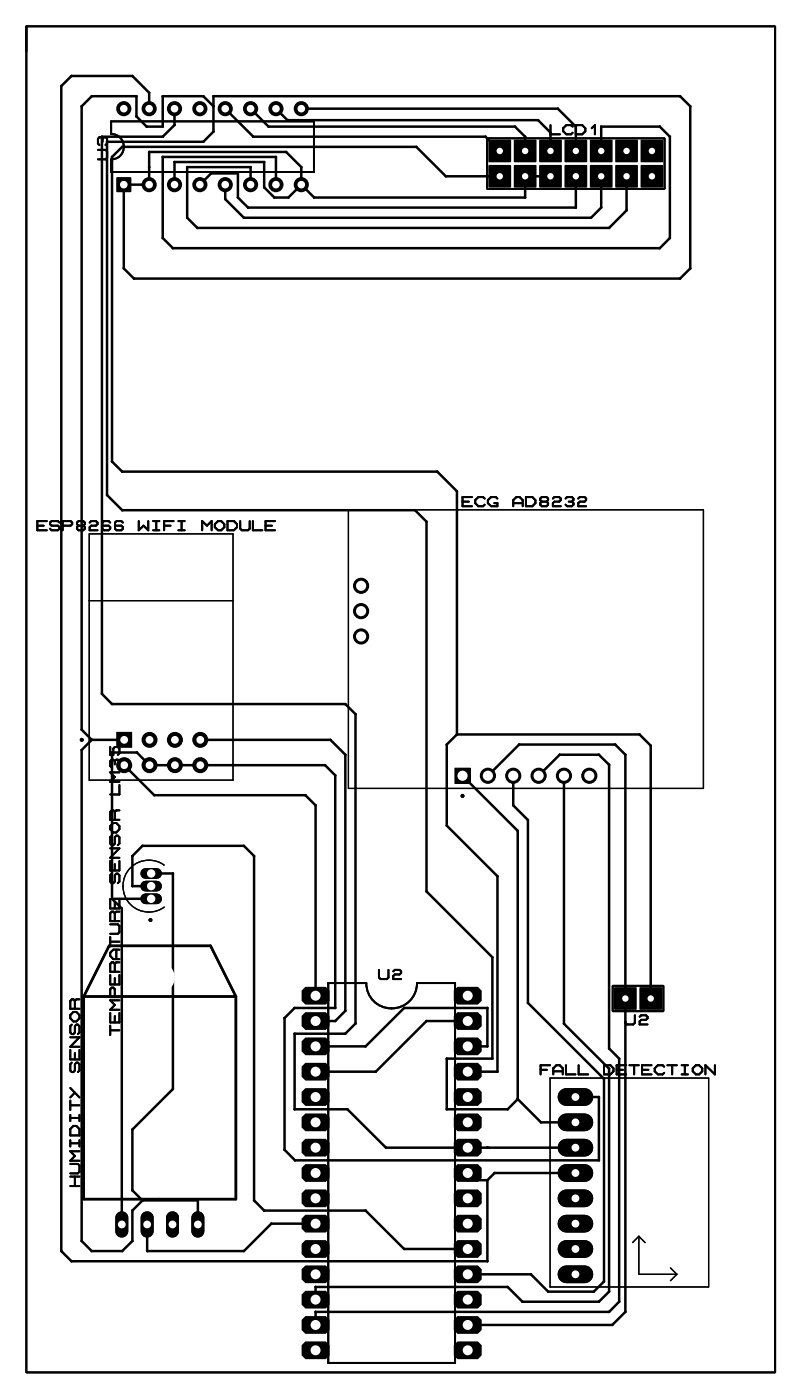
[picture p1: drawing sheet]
<svg xmlns="http://www.w3.org/2000/svg" width="80mm" height="140mm" viewBox="0 0 80 140" stroke-linecap="round" stroke-linejoin="round" font-family="sans-serif">
<g fill="#000">
<path d="M11.7 17.8h1.4v1.4h-1.4z" fill-rule="evenodd"/>
<path d="M48.9 16.6h2.3v2.2h-2.3z" fill-rule="evenodd"/>
<path d="M48.9 14h2.3v2.2h-2.3z" fill-rule="evenodd"/>
<path d="M51.5 16.6h2.2v2.2h-2.2z" fill-rule="evenodd"/>
<path d="M51.5 14h2.2v2.2h-2.2z" fill-rule="evenodd"/>
<path d="M54 16.6h2.2v2.2h-2.2z" fill-rule="evenodd"/>
<path d="M54 14h2.2v2.2h-2.2z" fill-rule="evenodd"/>
<path d="M56.6 16.6h2.2v2.2h-2.2z" fill-rule="evenodd"/>
<path d="M56.6 14h2.2v2.2h-2.2z" fill-rule="evenodd"/>
<path d="M59.1 16.6h2.2v2.2h-2.2z" fill-rule="evenodd"/>
<path d="M59.1 14h2.2v2.2h-2.2z" fill-rule="evenodd"/>
<path d="M61.6 16.6h2.3v2.2h-2.3z" fill-rule="evenodd"/>
<path d="M61.6 14h2.3v2.2h-2.3z" fill-rule="evenodd"/>
<path d="M64.2 16.6h2.2v2.2h-2.2z" fill-rule="evenodd"/>
<path d="M64.2 14h2.2v2.2h-2.2z" fill-rule="evenodd"/>
<path d="M11.6 73.4h1.6v1.6h-1.6z" fill-rule="evenodd"/>
<path d="M45.5 77h1.6v1.6h-1.6z" fill-rule="evenodd"/>
<path d="M14.2 89.8l.4-.2h1.1a.54 .54 0 0 1 .5 .5 .54 .54 0 0 1-.5 .6h-1.1a.54 .54 0 0 1-.5-.4 .54 .54 0 0 1 .1-.5z" fill-rule="evenodd"/>
<path d="M14.2 88.5l.4-.2h1.1a.54 .54 0 0 1 .5 .6 .54 .54 0 0 1-.5 .5h-1.1a.54 .54 0 0 1-.5-.3 .54 .54 0 0 1 .1-.6z" fill-rule="evenodd"/>
<path d="M14.2 87.2l.4-.1h1.1a.54 .54 0 0 1 .5 .5 .54 .54 0 0 1-.5 .5h-1.1a.54 .54 0 0 1-.5-.3 .54 .54 0 0 1 .1-.6z" fill-rule="evenodd"/>
<path d="M30.6 99h2l.4 .3v1.1l-.4 .3h-2l-.4-.3v-1.1z" fill-rule="evenodd"/>
<path d="M45.4 99.3l.4-.3h2.1l.3 .3v1.1l-.3 .3h-2.1l-.4-.3z" fill-rule="evenodd"/>
<path d="M30.2 101.9l.4-.4h2l.4 .4v1l-.4 .4h-2l-.4-.4z" fill-rule="evenodd"/>
<path d="M30.2 104.4l.4-.4h2l.4 .4v1l-.4 .4h-2l-.4-.4z" fill-rule="evenodd"/>
<path d="M30.2 107l.4-.4h2l.4 .4v1l-.4 .4h-2l-.4-.4z" fill-rule="evenodd"/>
<path d="M30.2 109.5l.4-.4h2l.4 .4v1l-.4 .4h-2l-.4-.4z" fill-rule="evenodd"/>
<path d="M30.2 112l.4-.3h2l.4 .3v1.1l-.4 .3h-2l-.4-.3z" fill-rule="evenodd"/>
<path d="M30.2 114.6l.4-.4h2l.4 .4v1l-.4 .4h-2l-.4-.4z" fill-rule="evenodd"/>
<path d="M30.2 117.1l.4-.4h2l.4 .4v1l-.4 .4h-2l-.4-.4z" fill-rule="evenodd"/>
<path d="M30.2 119.7l.4-.4h2l.4 .4v1l-.4 .4h-2l-.4-.4z" fill-rule="evenodd"/>
<path d="M45.4 119.7l.4-.4h2.1l.3 .4v1l-.3 .4h-2.1l-.4-.4z" fill-rule="evenodd"/>
<path d="M45.4 117.1l.4-.4h2.1l.3 .4v1l-.3 .4h-2.1l-.4-.4z" fill-rule="evenodd"/>
<path d="M45.4 114.6l.4-.4h2.1l.3 .4v1l-.3 .4h-2.1l-.4-.4z" fill-rule="evenodd"/>
<path d="M45.4 112l.4-.3h2.1l.3 .3v1.1l-.3 .3h-2.1l-.4-.3z" fill-rule="evenodd"/>
<path d="M45.8 109.1h2.1l.3 .4v1l-.3 .4h-2.1l-.4-.4v-1z" fill-rule="evenodd"/>
<path d="M45.4 107l.4-.4h2.1l.3 .4v1l-.3 .4h-2.1l-.4-.4z" fill-rule="evenodd"/>
<path d="M45.4 104.4l.4-.4h2.1l.3 .4v1l-.3 .4h-2.1l-.4-.4z" fill-rule="evenodd"/>
<path d="M45.4 101.9l.4-.4h2.1l.3 .4v1l-.3 .4h-2.1l-.4-.4z" fill-rule="evenodd"/>
<path d="M56.1 111.9l.3-.2h.3h1.8a.89 .89 0 0 1 .9 .9 .89 .89 0 0 1-.9 .8h-1.8a.89 .89 0 0 1-.8-.5 .89 .89 0 0 1 .2-1z" fill-rule="evenodd"/>
<path d="M56.1 114.5l.3-.2 .3-.1h1.8a.89 .89 0 0 1 .9 .9 .89 .89 0 0 1-.9 .9h-1.8a.89 .89 0 0 1-.8-.6 .89 .89 0 0 1 .2-.9z" fill-rule="evenodd"/>
<path d="M56.1 117l.3-.2 .3-.1h1.8a.89 .89 0 0 1 .9 .9 .89 .89 0 0 1-.9 .9h-1.8a.89 .89 0 0 1-.8-.5 .89 .89 0 0 1 .2-1z" fill-rule="evenodd"/>
<path d="M56.1 109.4l.3-.2 .3-.1h1.8a.89 .89 0 0 1 .9 .9 .89 .89 0 0 1-.9 .9h-1.8a.89 .89 0 0 1-.8-.5 .89 .89 0 0 1 .2-1z" fill-rule="evenodd"/>
<path d="M56.1 119.5l.3-.1 .3-.1h1.8a.89 .89 0 0 1 .9 .9 .89 .89 0 0 1-.9 .9h-1.8a.89 .89 0 0 1-.8-.6 .89 .89 0 0 1 .2-1z" fill-rule="evenodd"/>
<path d="M61.5 99h2.2v2.2h-2.2z" fill-rule="evenodd"/>
<path d="M64.1 99h2.2v2.2h-2.2z" fill-rule="evenodd"/>
<path d="M11.7 121.7a.65 .65 0 0 1 .8-.2 .65 .65 0 0 1 .3 .6v1.4a.65 .65 0 0 1-.6 .6 .65 .65 0 0 1-.7-.6l.1-1.5z" fill-rule="evenodd"/>
<path d="M14.3 121.7a.65 .65 0 0 1 .7-.2 .65 .65 0 0 1 .4 .6v1.4a.65 .65 0 0 1-.7 .6 .65 .65 0 0 1-.6-.6v-1.5z" fill-rule="evenodd"/>
<path d="M16.8 121.7a.65 .65 0 0 1 .7-.2 .65 .65 0 0 1 .4 .6v1.4a.65 .65 0 0 1-.6 .6 .65 .65 0 0 1-.7-.6v-1.5z" fill-rule="evenodd"/>
<path d="M19.4 121.7a.65 .65 0 0 1 .7-.2 .65 .65 0 0 1 .4 .6v1.4a.65 .65 0 0 1-.7 .6 .65 .65 0 0 1-.6-.6v-1.5z" fill-rule="evenodd"/>
<path d="M30.2 122.2l.4-.4h2l.4 .4v1l-.4 .4h-2l-.4-.4z" fill-rule="evenodd"/>
<path d="M30.2 124.7l.4-.3h2l.4 .3v1.1l-.4 .3h-2l-.4-.3z" fill-rule="evenodd"/>
<path d="M30.2 127.3l.4-.4h2l.4 .4v1l-.4 .4h-2l-.4-.4z" fill-rule="evenodd"/>
<path d="M30.2 129.8l.4-.4h2l.4 .4v1l-.4 .4h-2l-.4-.4z" fill-rule="evenodd"/>
<path d="M30.2 132.4l.4-.4h2l.4 .4v1l-.4 .4h-2l-.4-.4z" fill-rule="evenodd"/>
<path d="M30.2 134.9l.4-.4h2l.4 .4v1l-.4 .4h-2l-.4-.4z" fill-rule="evenodd"/>
<path d="M45.4 134.9l.4-.4h2.1l.3 .4v1l-.3 .4h-2.1l-.4-.4z" fill-rule="evenodd"/>
<path d="M45.4 132.4l.4-.4h2.1l.3 .4v1l-.3 .4h-2.1l-.4-.4z" fill-rule="evenodd"/>
<path d="M45.4 129.8l.4-.4h2.1l.3 .4v1l-.3 .4h-2.1l-.4-.4z" fill-rule="evenodd"/>
<path d="M45.4 127.3l.4-.4h2.1l.3 .4v1l-.3 .4h-2.1l-.4-.4z" fill-rule="evenodd"/>
<path d="M45.4 124.7l.4-.3h2.1l.3 .3v1.1l-.3 .3h-2.1l-.4-.3z" fill-rule="evenodd"/>
<path d="M45.8 121.8h2.1l.3 .4v1l-.3 .4h-2.1l-.4-.4v-1z" fill-rule="evenodd"/>
<path d="M56.1 124.6l.3-.2h.3h1.8a.89 .89 0 0 1 .9 .9 .89 .89 0 0 1-.9 .8h-1.8a.89 .89 0 0 1-.8-.5 .89 .89 0 0 1 .2-1z" fill-rule="evenodd"/>
<path d="M56.1 127.2l.3-.2 .3-.1h1.8a.89 .89 0 0 1 .9 .9 .89 .89 0 0 1-.9 .9h-1.8a.89 .89 0 0 1-.8-.6 .89 .89 0 0 1 .2-.9z" fill-rule="evenodd"/>
<path d="M56.1 122.1l.3-.2 .3-.1h1.8a.89 .89 0 0 1 .9 .9 .89 .89 0 0 1-.9 .9h-1.8a.89 .89 0 0 1-.8-.5 .89 .89 0 0 1 .2-1z" fill-rule="evenodd"/>
<circle cx="6.1" cy="8.6" r=".12"/>
<circle cx="7.2" cy="7.6" r=".12"/>
<circle cx="8.2" cy="10.7" r=".12"/>
<circle cx="9.2" cy="9.6" r=".12"/>
<circle cx="10.2" cy="13.7" r=".12"/>
<circle cx="10.7" cy="14.2" r=".12"/>
<circle cx="11.2" cy="15.7" r=".12"/>
<circle cx="12.2" cy="14.7" r=".12"/>
<circle cx="12.4" cy="10.9" r=".76"/>
<circle cx="13.3" cy="7.6" r=".12"/>
<circle cx="13.7" cy="9.6" r=".12"/>
<circle cx="13.7" cy="11.7" r=".12"/>
<circle cx="14.7" cy="12.7" r=".12"/>
<circle cx="14.9" cy="10.9" r=".76"/>
<circle cx="14.9" cy="18.5" r=".76"/>
<circle cx="14.9" cy="9.3" r=".12"/>
<circle cx="14.9" cy="16.8" r=".12"/>
<circle cx="14.9" cy="15.2" r=".12"/>
<circle cx="16.3" cy="13.7" r=".12"/>
<circle cx="16.3" cy="12.7" r=".12"/>
<circle cx="16.3" cy="15.7" r=".12"/>
<circle cx="16.3" cy="9.6" r=".12"/>
<circle cx="17.5" cy="10.9" r=".76"/>
<circle cx="17.5" cy="18.5" r=".76"/>
<circle cx="17.5" cy="12.5" r=".12"/>
<circle cx="17.5" cy="16.2" r=".12"/>
<circle cx="18.7" cy="16.8" r=".12"/>
<circle cx="20" cy="18.5" r=".76"/>
<circle cx="20" cy="10.9" r=".76"/>
<circle cx="20.4" cy="14.2" r=".12"/>
<circle cx="20.4" cy="9.6" r=".12"/>
<circle cx="21.1" cy="17.4" r=".12"/>
<circle cx="21.4" cy="10.7" r=".12"/>
<circle cx="21.4" cy="9.6" r=".12"/>
<circle cx="21.4" cy="13.2" r=".12"/>
<circle cx="22.6" cy="10.9" r=".76"/>
<circle cx="22.6" cy="18.5" r=".76"/>
<circle cx="22.6" cy="20" r=".12"/>
<circle cx="23.8" cy="19.8" r=".12"/>
<circle cx="23.8" cy="17.4" r=".12"/>
<circle cx="25.1" cy="18.5" r=".76"/>
<circle cx="25.1" cy="10.9" r=".76"/>
<circle cx="25.1" cy="16.8" r=".12"/>
<circle cx="25.4" cy="13.7" r=".12"/>
<circle cx="26.5" cy="16.2" r=".12"/>
<circle cx="26.5" cy="18.8" r=".12"/>
<circle cx="26.9" cy="12.7" r=".12"/>
<circle cx="27.5" cy="19.8" r=".12"/>
<circle cx="27.6" cy="18.5" r=".76"/>
<circle cx="27.6" cy="10.9" r=".76"/>
<circle cx="27.6" cy="15.7" r=".12"/>
<circle cx="28.7" cy="15.2" r=".12"/>
<circle cx="28.8" cy="12" r=".12"/>
<circle cx="28.9" cy="19.8" r=".12"/>
<circle cx="30.2" cy="10.9" r=".76"/>
<circle cx="30.2" cy="18.5" r=".76"/>
<circle cx="30.2" cy="16.8" r=".12"/>
<circle cx="31.5" cy="19.8" r=".12"/>
<circle cx="41.7" cy="14.7" r=".12"/>
<circle cx="44.7" cy="17.7" r=".12"/>
<circle cx="48.6" cy="13.7" r=".12"/>
<circle cx="51.6" cy="12.7" r=".12"/>
<circle cx="52.6" cy="17.7" r=".12"/>
<circle cx="52.6" cy="19.8" r=".12"/>
<circle cx="52.6" cy="13.7" r=".12"/>
<circle cx="53.9" cy="12" r=".12"/>
<circle cx="55.1" cy="17.7" r=".12"/>
<circle cx="55.1" cy="13.3" r=".12"/>
<circle cx="55.9" cy="10.9" r=".12"/>
<circle cx="57.7" cy="12.7" r=".12"/>
<circle cx="60.2" cy="12.7" r=".12"/>
<circle cx="66.1" cy="12.7" r=".12"/>
<circle cx="67.1" cy="13.7" r=".12"/>
<circle cx="68.1" cy="9.6" r=".12"/>
<circle cx="69.1" cy="10.7" r=".12"/>
<circle cx="12.4" cy="26.9" r=".12"/>
<circle cx="13.4" cy="27.9" r=".12"/>
<circle cx="16.3" cy="23.9" r=".12"/>
<circle cx="17.3" cy="24.9" r=".12"/>
<circle cx="18.7" cy="21.8" r=".12"/>
<circle cx="19.8" cy="22.9" r=".12"/>
<circle cx="24.4" cy="21.8" r=".12"/>
<circle cx="24.8" cy="20.8" r=".12"/>
<circle cx="57.7" cy="20.8" r=".12"/>
<circle cx="59.2" cy="21.8" r=".12"/>
<circle cx="60.2" cy="20.8" r=".12"/>
<circle cx="61" cy="22.9" r=".12"/>
<circle cx="62.8" cy="21.1" r=".12"/>
<circle cx="66.1" cy="24.9" r=".12"/>
<circle cx="67.1" cy="23.9" r=".12"/>
<circle cx="68.1" cy="27.9" r=".12"/>
<circle cx="69.1" cy="26.9" r=".12"/>
<circle cx="10.7" cy="49.6" r=".12"/>
<circle cx="11.2" cy="46.3" r=".12"/>
<circle cx="12.2" cy="47.3" r=".12"/>
<circle cx="12.2" cy="51.2" r=".12"/>
<circle cx="36.2" cy="58.8" r=".81"/>
<circle cx="37.4" cy="53.7" r=".76"/>
<circle cx="41.6" cy="51.2" r=".12"/>
<circle cx="42.7" cy="52.3" r=".12"/>
<circle cx="43.8" cy="47.3" r=".12"/>
<circle cx="45.8" cy="49.3" r=".12"/>
<circle cx="67.9" cy="53.7" r=".76"/>
<circle cx="8.2" cy="75.2" r=".12"/>
<circle cx="8.2" cy="73.2" r=".12"/>
<circle cx="9.2" cy="74.2" r=".12"/>
<circle cx="10.2" cy="69.6" r=".12"/>
<circle cx="11.2" cy="70.6" r=".12"/>
<circle cx="11.2" cy="75.5" r=".12"/>
<circle cx="12.4" cy="76.7" r=".8"/>
<circle cx="13.7" cy="75.5" r=".12"/>
<circle cx="15" cy="76.7" r=".8"/>
<circle cx="15" cy="74.2" r=".8"/>
<circle cx="15.4" cy="79.7" r=".12"/>
<circle cx="17.5" cy="74.2" r=".8"/>
<circle cx="17.5" cy="76.7" r=".8"/>
<circle cx="20.1" cy="74.2" r=".8"/>
<circle cx="20.1" cy="76.7" r=".8"/>
<circle cx="30.6" cy="79.7" r=".12"/>
<circle cx="32.6" cy="76.7" r=".12"/>
<circle cx="33.1" cy="74.2" r=".12"/>
<circle cx="33.6" cy="77.8" r=".12"/>
<circle cx="34.6" cy="70.6" r=".12"/>
<circle cx="34.6" cy="75.7" r=".12"/>
<circle cx="35.6" cy="71.6" r=".12"/>
<circle cx="36.2" cy="63.8" r=".81"/>
<circle cx="36.2" cy="61.3" r=".81"/>
<circle cx="37.4" cy="76.5" r=".76"/>
<circle cx="44.7" cy="74.7" r=".12"/>
<circle cx="45.8" cy="73.7" r=".12"/>
<circle cx="48.9" cy="77.8" r=".81"/>
<circle cx="51.4" cy="77.8" r=".81"/>
<circle cx="52" cy="74.7" r=".12"/>
<circle cx="53.9" cy="77.8" r=".81"/>
<circle cx="56.1" cy="75.7" r=".12"/>
<circle cx="56.5" cy="77.8" r=".81"/>
<circle cx="59" cy="77.8" r=".81"/>
<circle cx="60" cy="75.7" r=".12"/>
<circle cx="61" cy="76.7" r=".12"/>
<circle cx="61.6" cy="74.7" r=".12"/>
<circle cx="62.6" cy="75.7" r=".12"/>
<circle cx="64.1" cy="73.7" r=".12"/>
<circle cx="65.2" cy="74.8" r=".12"/>
<circle cx="67.9" cy="76.5" r=".76"/>
<circle cx="11.2" cy="90.1" r=".12"/>
<circle cx="12.2" cy="91.1" r=".12"/>
<circle cx="13.3" cy="88.9" r=".12"/>
<circle cx="13.3" cy="85.9" r=".12"/>
<circle cx="14.3" cy="84.8" r=".12"/>
<circle cx="16" cy="98" r=".76"/>
<circle cx="17.3" cy="87.6" r=".12"/>
<circle cx="24.4" cy="84.8" r=".12"/>
<circle cx="25.5" cy="85.9" r=".12"/>
<circle cx="31.6" cy="80.8" r=".12"/>
<circle cx="42.7" cy="89.4" r=".12"/>
<circle cx="44.8" cy="82.8" r=".12"/>
<circle cx="49.3" cy="96" r=".12"/>
<circle cx="49.8" cy="87.9" r=".12"/>
<circle cx="51.4" cy="80.8" r=".12"/>
<circle cx="51.9" cy="83.3" r=".12"/>
<circle cx="52.9" cy="82.2" r=".12"/>
<circle cx="13.3" cy="119.4" r=".12"/>
<circle cx="13.3" cy="113.3" r=".12"/>
<circle cx="17.3" cy="109.2" r=".12"/>
<circle cx="28.5" cy="115.3" r=".12"/>
<circle cx="28.5" cy="102.1" r=".12"/>
<circle cx="29.5" cy="111.2" r=".12"/>
<circle cx="29.5" cy="101.1" r=".12"/>
<circle cx="29.5" cy="103.7" r=".12"/>
<circle cx="29.5" cy="116.4" r=".12"/>
<circle cx="33.6" cy="102.4" r=".12"/>
<circle cx="33.6" cy="101.1" r=".12"/>
<circle cx="34.6" cy="101.4" r=".12"/>
<circle cx="34.6" cy="103.7" r=".12"/>
<circle cx="34.8" cy="111.2" r=".12"/>
<circle cx="35.6" cy="102.6" r=".12"/>
<circle cx="36.6" cy="104.9" r=".12"/>
<circle cx="37.6" cy="107.5" r=".12"/>
<circle cx="38.7" cy="115.1" r=".12"/>
<circle cx="40.5" cy="101.1" r=".12"/>
<circle cx="42.7" cy="102.4" r=".12"/>
<circle cx="44.7" cy="106.2" r=".12"/>
<circle cx="44.7" cy="111.2" r=".12"/>
<circle cx="46.8" cy="118.4" r=".12"/>
<circle cx="46.8" cy="115.1" r=".12"/>
<circle cx="47.8" cy="118.4" r=".12"/>
<circle cx="48.8" cy="115.1" r=".12"/>
<circle cx="48.8" cy="118.4" r=".12"/>
<circle cx="48.8" cy="104.9" r=".12"/>
<circle cx="48.8" cy="101.1" r=".12"/>
<circle cx="49.3" cy="106.2" r=".12"/>
<circle cx="49.5" cy="117.6" r=".12"/>
<circle cx="49.8" cy="107.5" r=".12"/>
<circle cx="50.8" cy="111.2" r=".12"/>
<circle cx="51.9" cy="110.2" r=".12"/>
<circle cx="52.9" cy="100.6" r=".12"/>
<circle cx="54.2" cy="112.6" r=".12"/>
<circle cx="56.5" cy="102.7" r=".12"/>
<circle cx="60" cy="110" r=".12"/>
<circle cx="60" cy="116.4" r=".12"/>
<circle cx="60.5" cy="108.2" r=".12"/>
<circle cx="61" cy="107.2" r=".12"/>
<circle cx="61" cy="105.1" r=".12"/>
<circle cx="62" cy="106.2" r=".12"/>
<circle cx="6.1" cy="125.5" r=".12"/>
<circle cx="7.2" cy="126.5" r=".12"/>
<circle cx="8.2" cy="124.5" r=".12"/>
<circle cx="9.2" cy="125.5" r=".12"/>
<circle cx="12.2" cy="125.5" r=".12"/>
<circle cx="13.3" cy="121.4" r=".12"/>
<circle cx="13.3" cy="124.5" r=".12"/>
<circle cx="14.3" cy="120.4" r=".12"/>
<circle cx="14.7" cy="125.5" r=".12"/>
<circle cx="19.8" cy="120.4" r=".12"/>
<circle cx="24.4" cy="125.5" r=".12"/>
<circle cx="25.4" cy="120.4" r=".12"/>
<circle cx="26.5" cy="121.4" r=".12"/>
<circle cx="27.2" cy="122.7" r=".12"/>
<circle cx="31.6" cy="129.1" r=".12"/>
<circle cx="31.6" cy="131.6" r=".12"/>
<circle cx="36.6" cy="121.4" r=".12"/>
<circle cx="40.5" cy="125.3" r=".12"/>
<circle cx="48.8" cy="126.5" r=".12"/>
<circle cx="50.8" cy="129.1" r=".12"/>
<circle cx="52.3" cy="130.5" r=".12"/>
<circle cx="53.2" cy="127.8" r=".12"/>
<circle cx="54.9" cy="129.5" r=".12"/>
<circle cx="59.5" cy="129.5" r=".12"/>
<circle cx="60" cy="130.5" r=".12"/>
<circle cx="60.5" cy="128.5" r=".12"/>
<circle cx="61" cy="129.5" r=".12"/>
<circle cx="61" cy="131.6" r=".12"/>
<circle cx="61.3" cy="132.9" r=".12"/>
<circle cx="62" cy="130.5" r=".12"/>
<circle cx="62.6" cy="131.6" r=".12"/>
</g>
<g fill="none" stroke="#000" stroke-width=".2">
<path d="M2.6 2.6h75v135h-75zM2.6 2.6v2.5M9.8 15h.8l.1 .2v.6l-.1 .2h-.8M10.3 13.9v.3M10.3 13.9l.1-.1h.2l.1 .1v.5l-.1 .1M10.3 13.9l-.2-.1h-.1l-.2 .1v.5l.2 .1M11.1 12.2h20.3v5h-20.3v-1.2a1.27 1.27 0 0 0 1.3-1.3 1.27 1.27 0 0 0-1.3-1.3zM48.8 13.9h17.8v5h-17.8zM55.1 12.5v1h1M57.4 12.7l-.2-.2h-.5l-.3 .4v.3l.3 .3h.5l.2-.2M57.7 12.5h.6l.3 .4v.3l-.3 .3h-.6zM59.3 12.9l.3-.4v1"/>
<path d="M3.7 52.7h.7M4.7 52.3h-1v.9h1M6 52.4l-.2-.1h-.6l-.2 .1v.2l.2 .1h.6l.2 .2v.1l-.2 .2h-.6l-.2-.2M6.3 52.7h.8l.1-.1v-.2l-.1-.1h-.8v.9M7.9 52.7l-.2 .2v.1l.2 .2h.4l.2-.2v-.1l-.2-.2M7.9 52.7l-.2-.1v-.2l.2-.1h.4l.2 .1v.2l-.2 .1M7.9 52.7h.4M9 52.4l.1-.1h.5l.2 .1v.2l-.2 .1h-.5l-.1 .2v.3h.8M11 52.4l-.1-.1h-.5l-.2 .1v.6l.2 .2h.5l.1-.2v-.1l-.1-.2h-.7M12.3 52.4l-.2-.1h-.4l-.2 .1v.6l.2 .2h.4l.2-.2v-.1l-.2-.2h-.6M13.9 52.3v.9l.5-.5 .4 .5v-.9M15.3 53.2h.7"/>
<path d="M15.3 52.3h.7M15.6 52.3v.9M16.4 52.7h.7M17.4 52.3h-1v.9M17.9 53.2h.6M17.9 52.3h.6M18.2 52.3v.9M20.2 53.2v-.9l.5 .4 .5-.4v.9M21.5 52.6l.3-.3h.4l.3 .3v.3l-.3 .3h-.4l-.3-.3zM22.8 52.3h.6l.3 .3v.3l-.3 .3h-.6zM24.1 52.3v.7l.1 .2h.6l.2-.2v-.7M25.3 52.3v.9h1"/>
<path d="M26.6 52.7h.6M27.5 52.3h-.9v.9h.9M46.3 50.3h.7M47.3 49.8h-1v1h1M48.5 50l-.1-.2h-.5l-.3 .4v.3l.3 .3h.5l.1-.2M49.8 50l-.1-.2h-.5l-.3 .4v.3l.3 .3h.6v-.3h-.3M51.4 50.8v-.6l.3-.4h.3l.4 .4v.6M51.4 50.5h1M52.7 49.8h.6l.3 .4v.3l-.3 .3h-.6zM54.3 50.3l-.2 .2v.1l.2 .2h.4l.2-.2v-.1l-.2-.2M54.3 50.3l-.2-.1v-.2l.2-.2h.4l.2 .2v.2l-.2 .1M54.3 50.3h.4"/>
<path d="M55.4 50l.1-.2h.5l.2 .2v.2l-.2 .1h-.5l-.1 .2v.3h.8M56.6 50l.2-.2h.5l.1 .2v.2l-.1 .1M57 50.3h.3M57.3 50.3l.1 .2v.1l-.1 .2h-.5l-.2-.2M57.9 50l.2-.2h.4l.2 .2v.2l-.2 .1h-.4l-.2 .2v.3h.8M11 74.9v.8h.3v-.6l.2-.2h.3l.2 .2v.4l-.2 .2M11.5 76.3l-.2-.1h-.1l-.2 .1v.5l.2 .2M11.5 76.3l.1-.1h.2l.2 .1v.5l-.2 .2M11.5 76.3v.4M12 78.7v1h-1M12 77.5h-1l.5 .4-.5 .5h1M11 86.3v1h1v-1"/>
<path d="M11 90.2v.9h1v-.9M11 94v.9M11 97.8v.9h1v-.9M11 92.7h.8l.2 .2v.6l-.2 .1h-.8M11 94.4h1M11 85.1h1l-1 .9h1M11.2 83.8l-.2 .2v.6l.2 .2h.1l.2-.2v-.6l.1-.2h.2l.2 .2v.6l-.2 .2M11.2 87.6l-.2 .2v.6l.2 .2h.1l.2-.2v-.6l.1-.2h.2l.2 .2v.6l-.2 .2M11.3 82.5h.3l.4 .3v.4l-.4 .3h-.3l-.3-.3v-.4zM11.5 81.4l-.2-.1h-.1l-.2 .1v.8h1M11.5 91.6l-.2-.2h-.1l-.2 .2v.8h1M11.5 96.7l-.2-.2h-.1l-.2 .2v.8h1"/>
<path d="M11.5 100v-.8l-.2-.2h-.1l-.2 .2v.8h1M11.5 81.4v.8M11.5 86.7v.6M11.5 90.5v.6M11.5 91.6v.8M11.5 96.7v.8M11.5 98.1v.6M11.6 95.2v1M12 95.2h-.7l-.3 .3v.4l.3 .3h.7M12 96.5h-.4l-.1 .2M12 91.4h-.4l-.1 .2M12 81.3h-.4l-.1 .1"/>
<path d="M32.9 98.6h3.8a2.54 2.54 0 0 0 2.5 2.5 2.54 2.54 0 0 0 2.6-2.5h3.8v38.1h-12.7zM38 97.3v.7l.1 .2h.6l.2-.2v-.7M39.4 97.4l.1-.1h.5l.2 .1v.2l-.2 .1h-.5l-.1 .2v.3h.8M61.4 98.9h5v2.5h-5zM7 118.9h1M7 118h1M7 116.7h.8l.2 .2v.6l-.2 .2h-.8M7 105.3v.9h1v-.9M7 113.2l.3-.3h.3l.4 .3v.7h-1zM7 110.4v.9M7 111.8v.6M7 114.3v.7"/>
<path d="M7 114.7h1M7 112.1h1M7 110.8h1M7 109.1l1 1M7 104h1l-1 1h1M7.2 102.8l-.2 .1v.6l.2 .2h.1l.2-.2v-.6l.1-.1h.2l.2 .1v.6l-.2 .2M7.2 106.6l-.2 .1v.7l.2 .1h.1l.2-.1v-.7l.1-.1h.2l.2 .1v.7l-.2 .1M7.3 101.5h.3l.4 .3v.3l-.4 .3h-.3l-.3-.3v-.3zM7.5 100.4v.8M7.5 105.6v.6M7.5 118v.9M7.5 100.4l-.2-.2h-.1l-.2 .2v.8h1"/>
<path d="M7.5 109.6l-.5 .5M8 111.8v.6M8 114.3v.7M8 115.5h-1l.5 .4-.5 .5h1M8 100.2h-.4l-.1 .2M11 101.6v.9h1v-.9M11 102.9v.9M11 103.3h1M11.5 101.9v.6M12 100.3h-1l.5 .5-.5 .5h1M54.1 107.3h.7M55.1 106.8h-1v.9"/>
<path d="M55.4 107.7v-.6l.3-.3h.4l.3 .3v.6M55.4 107.4h1M56.7 106.8v.9h.9M58 106.8v.9h.9M60.5 106.8h.6l.3 .3v.3l-.3 .3h-.6zM61.8 107.3h.6M62.7 106.8h-.9v.9h.9M63 106.8h1M63.5 106.8v.9M63.6 101.8v.8l-.2 .1h-.6l-.2-.1v-.2M64.1 102l.1-.2h.5l.2 .2v.1l-.2 .2h-.5l-.1 .1v.3h.8M64.3 107.3h.6"/>
<path d="M65.3 106.8h-1v.9h1M66.5 107l-.1-.2h-.5l-.3 .3v.3l.3 .3h.5l.1-.1M66.8 106.8h1M67.3 106.8v.9M68.3 106.8h.6M68.3 107.7h.6M68.6 106.8v.9M69.4 107.1l.3-.3h.3l.3 .3v.3l-.3 .3h-.3l-.3-.3zM71.6 106.8v.9l-.9-.9v.9"/>
<circle cx="8.2" cy="74.2" r=".1"/>
<circle cx="46.3" cy="79.8" r=".1"/>
<circle cx="15.1" cy="92.3" r=".1"/>
</g>
<path d="M8.9 53.5h14.4v24.7h-14.4zM34.9 51.1h35.6v28h-35.6zM8.9 60.2h14.4M16.4 86.7a2.6 2.6 0 0 0-4.1 2.2 2.6 2.6 0 0 0 4.1 2.1M55.1 108.1h15.9v21h-15.9zM64 124v3.8h3.8M64 124l.6 .6M64 124l-.6 .6M67.2 127.2l.6 .6M67.8 127.8l-.6 .6" fill="none" stroke="#000" stroke-width=".13"/>
<g fill="none" stroke="#000" stroke-width=".25">
<path d="M14.9 10.9v-1.6l-1.6-1.7h-6.1l-1.1 1v116.9l1.1 1h41.6v-8.1M17.5 10.9v1.6l-1.2 1.2h-6.1v55.9l1 1h23.4l1 1v31l-1 1.1h-5.1v7.5h5.3l3.9 3.9h18.9M17.5 18.5v-2.3h9v2.6l1 1h1.4l1.3-1.3M21.4 10.7l-1-1.1h-4.1v3.1h-1.6l-1-1v-2.1h-4.5l-1 1.1v62.5l1 1M22.6 10.9l2.8 2.8h23.2l1.5 1.4M25.1 10.9l1.8 1.8h24.7l1 1v1.4M27.6 10.9l1.2 1.1h25.1l1.2 1.3v1.8M30.2 18.5v-1.7l-1.5-1.6h-13.8v3.3h-2.5v8.4l1 1h54.7l1-1v-16.2l-1-1.1h-46.7v3.6l-1 1h-9.7v35.4l1.5 1.6h29.4l1.1 1.1v37.1l6.6 6.6v10.2h-4.6v5h6.1l1.1-1M30.2 10.9h25.7l1.8 1.8v2.4M50.1 17.7h-5.4l-3-3h-29.5l-1 1v30.6l1 1h31.6l2 2v24.4M52.6 17.7h.1M55.1 17.7h.1"/>
<path d="M55.1 17.7h-2.5v2.1h-21.1l-1.3-1.3M57.7 17.7v3.1h-32.9l-1-1v-2.4h-2.7l-1.1 1.1M60.2 15.1v-2.4h5.9l1 1v10.2l-1 1h-48.8l-1-1v-8.2h11.3v2.8M60.2 17.7v3.1l-1 1h-34.8l-1.8-1.8v-1.5M62.8 17.7v3.4l-1.8 1.8h-41.2l-1.1-1.1v-5h6.4v1.7M9.2 74.2h3.2M9.2 74.2l-1 1v49.3l1 1h3l1.1-1v-3.1l1-1M12.4 76.7l3 3h15.2l1 1.1v19.1M20.1 74.2h13l1.5 1.5v25.7l-1 1h-2M45.8 73.7l-1.1 1v8.1l5.1 5.1v19.6h-3M45.8 73.7h18.3l1.1 1.1v25.3M46.3 77.8l5.6 5.5v26.9"/>
<path d="M48.9 77.8l3.1-3.1h9.6l1 1v55.9l-1.3 1.3h-14.5M51.4 77.8v3l1.5 1.4v18.4l7.6 7.6v20.3l-1 1h-4.6l-1.7-1.7h-6.4M53.9 77.8l2.2-2.1h3.9l1 1v28.4l1 1.1v24.3l-1 1.1h-29.4v1.3M56.5 77.8v24.9l4.5 4.5v22.3l-1 1h-7.7l-1.5-1.4h-19.2v1.2M8.4 99.9v20.4h15.2v-20.4M8.4 99.9h15.2M8.4 99.9l2.5-5h10.2l2.5 5M11.2 90.1v-14.6h2.5l1.3 1.2h17.6l1 1.1v23.3h-4.1l-1 1v13.2l1 1.1h30.5v-6.4h-2.4M11.2 90.1l1 1v31.7M11.2 90.1h3.9M15.1 88.9h-1.8v-3.1l1-1h10.1l1 1v34.6l1.1 1h10.1l3.9 3.9h6.3M15.1 87.6h2.2v21.6l-4 4.1v6.1l1 1"/>
<path d="M31.6 104.9h5l3.9-3.8h8.3v3.8h-2M46.8 115.1h.1M46.8 102.4h-4.1l-5.1 5.1h-6M46.8 117.6v.8h2M48.8 115.1h.1M51.9 110.2l2.3 2.4h3.4M57.6 117.6h-8.1l-.7 .8M14.3 120.4h5.5v2.4M31.6 122.7h-4.4l-2.8 2.8h-9.7v-2.7"/>
</g>
<circle cx="37.4" cy="53.7" r="1.65" fill="#fff"/>
<circle cx="67.9" cy="53.7" r=".76" fill="#000"/>
<circle cx="67.9" cy="53.7" r="1.65" fill="#fff"/>
<circle cx="37.4" cy="76.5" r=".76" fill="#000"/>
<circle cx="37.4" cy="76.5" r="1.65" fill="#fff"/>
<circle cx="67.9" cy="76.5" r=".76" fill="#000"/>
<circle cx="67.9" cy="76.5" r="1.65" fill="#fff"/>
<circle cx="36.2" cy="63.8" r=".76" fill="#000"/>
<circle cx="36.2" cy="63.8" r=".51" fill="#fff"/>
<circle cx="36.2" cy="61.3" r=".76" fill="#000"/>
<circle cx="36.2" cy="61.3" r=".51" fill="#fff"/>
<circle cx="36.2" cy="58.8" r=".76" fill="#000"/>
<circle cx="36.2" cy="58.7" r=".51" fill="#fff"/>
<path d="M45.6 77h1.5v1.6h-1.5z" fill="#000"/>
<circle cx="46.3" cy="77.8" r=".51" fill="#fff"/>
<circle cx="48.9" cy="77.8" r=".76" fill="#000"/>
<circle cx="48.9" cy="77.8" r=".51" fill="#fff"/>
<circle cx="51.4" cy="77.8" r=".76" fill="#000"/>
<circle cx="51.4" cy="77.8" r=".51" fill="#fff"/>
<circle cx="53.9" cy="77.8" r=".76" fill="#000"/>
<circle cx="53.9" cy="77.8" r=".51" fill="#fff"/>
<circle cx="56.5" cy="77.8" r=".76" fill="#000"/>
<circle cx="56.5" cy="77.8" r=".51" fill="#fff"/>
<circle cx="59" cy="77.8" r=".76" fill="#000"/>
<circle cx="59" cy="77.8" r=".51" fill="#fff"/>
<path d="M30.6 99.1h2l.3 .3v.9l-.3 .3h-2l-.3-.3v-.9z" fill-rule="evenodd" fill="#000"/>
<circle cx="31.6" cy="99.9" r=".5" fill="#fff"/>
<path d="M30.6 101.6h2l.3 .3v1l-.3 .3h-2l-.3-.3v-1z" fill-rule="evenodd" fill="#000"/>
<circle cx="31.6" cy="102.4" r=".5" fill="#fff"/>
<path d="M30.6 104.2h2l.3 .3v.9l-.3 .3h-2l-.3-.3v-.9z" fill-rule="evenodd" fill="#000"/>
<circle cx="31.6" cy="104.9" r=".5" fill="#fff"/>
<path d="M30.6 106.7h2l.3 .3v.9l-.3 .3h-2l-.3-.3v-.9z" fill-rule="evenodd" fill="#000"/>
<circle cx="31.6" cy="107.5" r=".5" fill="#fff"/>
<path d="M30.6 109.3h2l.3 .3v.9l-.3 .3h-2l-.3-.3v-.9z" fill-rule="evenodd" fill="#000"/>
<circle cx="31.6" cy="110" r=".5" fill="#fff"/>
<path d="M30.6 111.8h2l.3 .3v.9l-.3 .3h-2l-.3-.3v-.9z" fill-rule="evenodd" fill="#000"/>
<circle cx="31.6" cy="112.6" r=".5" fill="#fff"/>
<path d="M30.6 114.3h2l.3 .3v1l-.3 .3h-2l-.3-.3v-1z" fill-rule="evenodd" fill="#000"/>
<circle cx="31.6" cy="115.1" r=".5" fill="#fff"/>
<path d="M30.6 116.9h2l.3 .3v.9l-.3 .3h-2l-.3-.3v-.9z" fill-rule="evenodd" fill="#000"/>
<circle cx="31.6" cy="117.6" r=".5" fill="#fff"/>
<path d="M30.6 119.4h2l.3 .3v.9l-.3 .3h-2l-.3-.3v-.9z" fill-rule="evenodd" fill="#000"/>
<circle cx="31.6" cy="120.2" r=".5" fill="#fff"/>
<path d="M30.6 122h2l.3 .3v.9l-.3 .3h-2l-.3-.3v-.9z" fill-rule="evenodd" fill="#000"/>
<circle cx="31.6" cy="122.7" r=".5" fill="#fff"/>
<path d="M30.6 124.5h2l.3 .3v.9l-.3 .3h-2l-.3-.3v-.9z" fill-rule="evenodd" fill="#000"/>
<circle cx="31.6" cy="125.3" r=".5" fill="#fff"/>
<path d="M30.6 127h2l.3 .3v1l-.3 .3h-2l-.3-.3v-1z" fill-rule="evenodd" fill="#000"/>
<circle cx="31.6" cy="127.8" r=".5" fill="#fff"/>
<path d="M30.6 129.6h2l.3 .3v.9l-.3 .3h-2l-.3-.3v-.9z" fill-rule="evenodd" fill="#000"/>
<circle cx="31.6" cy="130.3" r=".5" fill="#fff"/>
<path d="M30.6 132.1h2l.3 .3v.9l-.3 .3h-2l-.3-.3v-.9z" fill-rule="evenodd" fill="#000"/>
<circle cx="31.6" cy="132.9" r=".5" fill="#fff"/>
<path d="M30.6 134.7h2l.3 .3v.9l-.3 .3h-2l-.3-.3v-.9z" fill-rule="evenodd" fill="#000"/>
<circle cx="31.6" cy="135.4" r=".5" fill="#fff"/>
<path d="M45.9 134.7h1.9l.3 .3v.9l-.3 .3h-1.9l-.3-.3v-.9z" fill-rule="evenodd" fill="#000"/>
<circle cx="46.8" cy="135.4" r=".5" fill="#fff"/>
<path d="M45.9 132.1h1.9l.3 .3v.9l-.3 .3h-1.9l-.3-.3v-.9z" fill-rule="evenodd" fill="#000"/>
<circle cx="46.8" cy="132.9" r=".5" fill="#fff"/>
<path d="M45.9 129.6h1.9l.3 .3v.9l-.3 .3h-1.9l-.3-.3v-.9z" fill-rule="evenodd" fill="#000"/>
<circle cx="46.8" cy="130.3" r=".5" fill="#fff"/>
<path d="M45.9 127h1.9l.3 .3v1l-.3 .3h-1.9l-.3-.3v-1z" fill-rule="evenodd" fill="#000"/>
<circle cx="46.8" cy="127.8" r=".5" fill="#fff"/>
<path d="M45.9 124.5h1.9l.3 .3v.9l-.3 .3h-1.9l-.3-.3v-.9z" fill-rule="evenodd" fill="#000"/>
<circle cx="46.8" cy="125.3" r=".5" fill="#fff"/>
<path d="M45.9 122h1.9l.3 .3v.9l-.3 .3h-1.9l-.3-.3v-.9z" fill-rule="evenodd" fill="#000"/>
<circle cx="46.8" cy="122.7" r=".5" fill="#fff"/>
<path d="M45.9 119.4h1.9l.3 .3v.9l-.3 .3h-1.9l-.3-.3v-.9z" fill-rule="evenodd" fill="#000"/>
<circle cx="46.8" cy="120.2" r=".5" fill="#fff"/>
<path d="M45.9 116.9h1.9l.3 .3v.9l-.3 .3h-1.9l-.3-.3v-.9z" fill-rule="evenodd" fill="#000"/>
<circle cx="46.8" cy="117.6" r=".5" fill="#fff"/>
<path d="M45.9 114.3h1.9l.3 .3v1l-.3 .3h-1.9l-.3-.3v-1z" fill-rule="evenodd" fill="#000"/>
<circle cx="46.8" cy="115.1" r=".5" fill="#fff"/>
<path d="M45.9 111.8h1.9l.3 .3v.9l-.3 .3h-1.9l-.3-.3v-.9z" fill-rule="evenodd" fill="#000"/>
<circle cx="46.8" cy="112.6" r=".5" fill="#fff"/>
<path d="M45.9 109.3h1.9l.3 .3v.9l-.3 .3h-1.9l-.3-.3v-.9z" fill-rule="evenodd" fill="#000"/>
<circle cx="46.8" cy="110" r=".5" fill="#fff"/>
<path d="M45.9 106.7h1.9l.3 .3v.9l-.3 .3h-1.9l-.3-.3v-.9z" fill-rule="evenodd" fill="#000"/>
<circle cx="46.8" cy="107.5" r=".5" fill="#fff"/>
<path d="M45.9 104.2h1.9l.3 .3v.9l-.3 .3h-1.9l-.3-.3v-.9z" fill-rule="evenodd" fill="#000"/>
<circle cx="46.8" cy="104.9" r=".5" fill="#fff"/>
<path d="M45.9 101.6h1.9l.3 .3v1l-.3 .3h-1.9l-.3-.3v-1z" fill-rule="evenodd" fill="#000"/>
<circle cx="46.8" cy="102.4" r=".5" fill="#fff"/>
<path d="M45.9 99.1h1.9l.3 .3v.9l-.3 .3h-1.9l-.3-.3v-.9z" fill-rule="evenodd" fill="#000"/>
<circle cx="46.8" cy="99.9" r=".5" fill="#fff"/>
<path d="M14.3 121.7a.65 .65 0 0 1 .7-.2 .65 .65 0 0 1 .4 .6v1.4a.65 .65 0 0 1-.7 .6 .65 .65 0 0 1-.6-.6v-1.5z" fill-rule="evenodd" fill="#000"/>
<circle cx="14.7" cy="122.8" r=".39" fill="#fff"/>
<circle cx="16" cy="98" r=".76" fill="#000"/>
<circle cx="16" cy="98" r="1.5" fill="#fff"/>
<path d="M19.4 121.7a.65 .65 0 0 1 .7-.2 .65 .65 0 0 1 .4 .6v1.4a.65 .65 0 0 1-.7 .6 .65 .65 0 0 1-.6-.6v-1.5z" fill-rule="evenodd" fill="#000"/>
<circle cx="19.8" cy="122.8" r=".39" fill="#fff"/>
<path d="M16.8 121.7a.65 .65 0 0 1 .7-.2 .65 .65 0 0 1 .4 .6v1.4a.65 .65 0 0 1-.6 .6 .65 .65 0 0 1-.7-.6v-1.5z" fill-rule="evenodd" fill="#000"/>
<circle cx="17.3" cy="122.8" r=".39" fill="#fff"/>
<path d="M11.7 121.7a.65 .65 0 0 1 .8-.2 .65 .65 0 0 1 .3 .6v1.4a.65 .65 0 0 1-.6 .6 .65 .65 0 0 1-.7-.6l.1-1.5z" fill-rule="evenodd" fill="#000"/>
<circle cx="12.2" cy="122.8" r=".39" fill="#fff"/>
<path d="M11.7 73.4h1.5v1.5h-1.5z" fill="#000"/>
<circle cx="12.4" cy="74.2" r=".39" fill="#fff"/>
<circle cx="15" cy="74.2" r=".75" fill="#000"/>
<circle cx="15" cy="74.2" r=".39" fill="#fff"/>
<circle cx="17.5" cy="74.2" r=".75" fill="#000"/>
<circle cx="17.5" cy="74.2" r=".39" fill="#fff"/>
<circle cx="20.1" cy="74.2" r=".75" fill="#000"/>
<circle cx="20.1" cy="74.2" r=".39" fill="#fff"/>
<circle cx="12.4" cy="76.7" r=".75" fill="#000"/>
<circle cx="12.4" cy="76.7" r=".39" fill="#fff"/>
<circle cx="15" cy="76.7" r=".75" fill="#000"/>
<circle cx="15" cy="76.7" r=".39" fill="#fff"/>
<circle cx="17.5" cy="76.7" r=".75" fill="#000"/>
<circle cx="17.5" cy="76.7" r=".39" fill="#fff"/>
<circle cx="20.1" cy="76.7" r=".75" fill="#000"/>
<circle cx="20.1" cy="76.7" r=".39" fill="#fff"/>
<path d="M56.1 124.6l.3-.2h.3h1.8a.89 .89 0 0 1 .9 .9 .89 .89 0 0 1-.9 .8h-1.8a.89 .89 0 0 1-.8-.5 .89 .89 0 0 1 .2-1z" fill-rule="evenodd" fill="#000"/>
<circle cx="57.6" cy="125.3" r=".39" fill="#fff"/>
<path d="M56.1 111.9l.3-.2h.3h1.8a.89 .89 0 0 1 .9 .9 .89 .89 0 0 1-.9 .8h-1.8a.89 .89 0 0 1-.8-.5 .89 .89 0 0 1 .2-1z" fill-rule="evenodd" fill="#000"/>
<circle cx="57.6" cy="112.6" r=".39" fill="#fff"/>
<path d="M56.1 127.2l.3-.2 .3-.1h1.8a.89 .89 0 0 1 .9 .9 .89 .89 0 0 1-.9 .9h-1.8a.89 .89 0 0 1-.8-.6 .89 .89 0 0 1 .2-.9z" fill-rule="evenodd" fill="#000"/>
<circle cx="57.6" cy="127.8" r=".39" fill="#fff"/>
<path d="M56.1 114.5l.3-.2 .3-.1h1.8a.89 .89 0 0 1 .9 .9 .89 .89 0 0 1-.9 .9h-1.8a.89 .89 0 0 1-.8-.6 .89 .89 0 0 1 .2-.9z" fill-rule="evenodd" fill="#000"/>
<circle cx="57.6" cy="115.1" r=".39" fill="#fff"/>
<path d="M56.1 117l.3-.2 .3-.1h1.8a.89 .89 0 0 1 .9 .9 .89 .89 0 0 1-.9 .9h-1.8a.89 .89 0 0 1-.8-.5 .89 .89 0 0 1 .2-1z" fill-rule="evenodd" fill="#000"/>
<circle cx="57.6" cy="117.6" r=".39" fill="#fff"/>
<path d="M56.1 109.4l.3-.2 .3-.1h1.8a.89 .89 0 0 1 .9 .9 .89 .89 0 0 1-.9 .9h-1.8a.89 .89 0 0 1-.8-.5 .89 .89 0 0 1 .2-1z" fill-rule="evenodd" fill="#000"/>
<circle cx="57.6" cy="110" r=".39" fill="#fff"/>
<path d="M56.1 122.1l.3-.2 .3-.1h1.8a.89 .89 0 0 1 .9 .9 .89 .89 0 0 1-.9 .9h-1.8a.89 .89 0 0 1-.8-.5 .89 .89 0 0 1 .2-1z" fill-rule="evenodd" fill="#000"/>
<circle cx="57.6" cy="122.7" r=".39" fill="#fff"/>
<path d="M56.1 119.5l.3-.1 .3-.1h1.8a.89 .89 0 0 1 .9 .9 .89 .89 0 0 1-.9 .9h-1.8a.89 .89 0 0 1-.8-.6 .89 .89 0 0 1 .2-1z" fill-rule="evenodd" fill="#000"/>
<circle cx="57.6" cy="120.2" r=".39" fill="#fff"/>
<path d="M11.8 17.9h1.2v1.2h-1.2z" fill="#000"/>
<circle cx="12.4" cy="18.5" r=".38" fill="#fff"/>
<circle cx="14.9" cy="18.5" r=".63" fill="#000"/>
<circle cx="14.9" cy="18.5" r=".38" fill="#fff"/>
<circle cx="17.5" cy="18.5" r=".63" fill="#000"/>
<circle cx="17.5" cy="18.5" r=".38" fill="#fff"/>
<circle cx="20" cy="18.5" r=".63" fill="#000"/>
<circle cx="20" cy="18.5" r=".38" fill="#fff"/>
<circle cx="22.6" cy="18.5" r=".63" fill="#000"/>
<circle cx="22.6" cy="18.5" r=".38" fill="#fff"/>
<circle cx="25.1" cy="18.5" r=".63" fill="#000"/>
<circle cx="25.1" cy="18.5" r=".38" fill="#fff"/>
<circle cx="27.6" cy="18.5" r=".63" fill="#000"/>
<circle cx="27.6" cy="18.5" r=".38" fill="#fff"/>
<circle cx="30.2" cy="18.5" r=".63" fill="#000"/>
<circle cx="30.2" cy="18.5" r=".38" fill="#fff"/>
<circle cx="30.2" cy="10.9" r=".63" fill="#000"/>
<circle cx="30.2" cy="10.9" r=".38" fill="#fff"/>
<circle cx="27.6" cy="10.9" r=".63" fill="#000"/>
<circle cx="27.6" cy="10.9" r=".38" fill="#fff"/>
<circle cx="25.1" cy="10.9" r=".63" fill="#000"/>
<circle cx="25.1" cy="10.9" r=".38" fill="#fff"/>
<circle cx="22.6" cy="10.9" r=".63" fill="#000"/>
<circle cx="22.6" cy="10.9" r=".38" fill="#fff"/>
<circle cx="20" cy="10.9" r=".63" fill="#000"/>
<circle cx="20" cy="10.9" r=".38" fill="#fff"/>
<circle cx="17.5" cy="10.9" r=".63" fill="#000"/>
<circle cx="17.5" cy="10.9" r=".38" fill="#fff"/>
<circle cx="14.9" cy="10.9" r=".63" fill="#000"/>
<circle cx="14.9" cy="10.9" r=".38" fill="#fff"/>
<circle cx="12.4" cy="10.9" r=".63" fill="#000"/>
<circle cx="12.4" cy="10.9" r=".38" fill="#fff"/>
<path d="M49 16.7h2.1v2h-2.1z" fill="#000"/>
<circle cx="50.1" cy="17.7" r=".32" fill="#fff"/>
<path d="M51.6 16.7h2v2h-2z" fill="#000"/>
<circle cx="52.6" cy="17.7" r=".32" fill="#fff"/>
<path d="M54.1 16.7h2v2h-2z" fill="#000"/>
<circle cx="55.1" cy="17.7" r=".32" fill="#fff"/>
<path d="M56.7 16.7h2v2h-2z" fill="#000"/>
<circle cx="57.7" cy="17.7" r=".32" fill="#fff"/>
<path d="M59.2 16.7h2v2h-2z" fill="#000"/>
<circle cx="60.2" cy="17.7" r=".32" fill="#fff"/>
<path d="M61.7 16.7h2.1v2h-2.1z" fill="#000"/>
<circle cx="62.8" cy="17.7" r=".32" fill="#fff"/>
<path d="M64.3 16.7h2v2h-2z" fill="#000"/>
<circle cx="65.3" cy="17.7" r=".32" fill="#fff"/>
<path d="M64.3 14.1h2v2h-2z" fill="#000"/>
<circle cx="65.3" cy="15.1" r=".32" fill="#fff"/>
<path d="M61.7 14.1h2.1v2h-2.1z" fill="#000"/>
<circle cx="62.8" cy="15.1" r=".32" fill="#fff"/>
<path d="M59.2 14.1h2v2h-2z" fill="#000"/>
<circle cx="60.2" cy="15.1" r=".32" fill="#fff"/>
<path d="M56.7 14.1h2v2h-2z" fill="#000"/>
<circle cx="57.7" cy="15.1" r=".32" fill="#fff"/>
<path d="M54.1 14.1h2v2h-2z" fill="#000"/>
<circle cx="55.1" cy="15.1" r=".32" fill="#fff"/>
<path d="M51.6 14.1h2v2h-2z" fill="#000"/>
<circle cx="52.6" cy="15.1" r=".32" fill="#fff"/>
<path d="M49 14.1h2.1v2h-2.1z" fill="#000"/>
<circle cx="50.1" cy="15.1" r=".32" fill="#fff"/>
<path d="M14.2 89.8l.4-.2h1.1a.54 .54 0 0 1 .5 .5 .54 .54 0 0 1-.5 .6h-1.1a.54 .54 0 0 1-.5-.4 .54 .54 0 0 1 .1-.5z" fill-rule="evenodd" fill="#000"/>
<circle cx="15.1" cy="90.1" r=".42" fill="#fff"/>
<path d="M14.2 88.5l.4-.2h1.1a.54 .54 0 0 1 .5 .6 .54 .54 0 0 1-.5 .5h-1.1a.54 .54 0 0 1-.5-.3 .54 .54 0 0 1 .1-.6z" fill-rule="evenodd" fill="#000"/>
<circle cx="15.1" cy="88.9" r=".42" fill="#fff"/>
<path d="M14.2 87.2l.4-.1h1.1a.54 .54 0 0 1 .5 .5 .54 .54 0 0 1-.5 .5h-1.1a.54 .54 0 0 1-.5-.3 .54 .54 0 0 1 .1-.6z" fill-rule="evenodd" fill="#000"/>
<circle cx="15.1" cy="87.6" r=".42" fill="#fff"/>
<path d="M64.2 99.1h2v2h-2z" fill="#000"/>
<circle cx="65.2" cy="100.1" r=".32" fill="#fff"/>
<path d="M61.6 99.1h2v2h-2z" fill="#000"/>
<circle cx="62.6" cy="100.1" r=".32" fill="#fff"/>
<g fill="none" stroke="#000" stroke-width=".2">
<path d="M2.6 2.6h75v135h-75zM2.6 2.6v2.5M9.8 15h.8l.1 .2v.6l-.1 .2h-.8M10.3 13.9v.3M10.3 13.9l.1-.1h.2l.1 .1v.5l-.1 .1M10.3 13.9l-.2-.1h-.1l-.2 .1v.5l.2 .1M11.1 12.2h20.3v5h-20.3v-1.2a1.27 1.27 0 0 0 1.3-1.3 1.27 1.27 0 0 0-1.3-1.3zM48.8 13.9h17.8v5h-17.8zM55.1 12.5v1h1M57.4 12.7l-.2-.2h-.5l-.3 .4v.3l.3 .3h.5l.2-.2M57.7 12.5h.6l.3 .4v.3l-.3 .3h-.6zM59.3 12.9l.3-.4v1"/>
<path d="M3.7 52.7h.7M4.7 52.3h-1v.9h1M6 52.4l-.2-.1h-.6l-.2 .1v.2l.2 .1h.6l.2 .2v.1l-.2 .2h-.6l-.2-.2M6.3 52.7h.8l.1-.1v-.2l-.1-.1h-.8v.9M7.9 52.7l-.2 .2v.1l.2 .2h.4l.2-.2v-.1l-.2-.2M7.9 52.7l-.2-.1v-.2l.2-.1h.4l.2 .1v.2l-.2 .1M7.9 52.7h.4M9 52.4l.1-.1h.5l.2 .1v.2l-.2 .1h-.5l-.1 .2v.3h.8M11 52.4l-.1-.1h-.5l-.2 .1v.6l.2 .2h.5l.1-.2v-.1l-.1-.2h-.7M12.3 52.4l-.2-.1h-.4l-.2 .1v.6l.2 .2h.4l.2-.2v-.1l-.2-.2h-.6M13.9 52.3v.9l.5-.5 .4 .5v-.9M15.3 53.2h.7"/>
<path d="M15.3 52.3h.7M15.6 52.3v.9M16.4 52.7h.7M17.4 52.3h-1v.9M17.9 53.2h.6M17.9 52.3h.6M18.2 52.3v.9M20.2 53.2v-.9l.5 .4 .5-.4v.9M21.5 52.6l.3-.3h.4l.3 .3v.3l-.3 .3h-.4l-.3-.3zM22.8 52.3h.6l.3 .3v.3l-.3 .3h-.6zM24.1 52.3v.7l.1 .2h.6l.2-.2v-.7M25.3 52.3v.9h1"/>
<path d="M26.6 52.7h.6M27.5 52.3h-.9v.9h.9M46.3 50.3h.7M47.3 49.8h-1v1h1M48.5 50l-.1-.2h-.5l-.3 .4v.3l.3 .3h.5l.1-.2M49.8 50l-.1-.2h-.5l-.3 .4v.3l.3 .3h.6v-.3h-.3M51.4 50.8v-.6l.3-.4h.3l.4 .4v.6M51.4 50.5h1M52.7 49.8h.6l.3 .4v.3l-.3 .3h-.6zM54.3 50.3l-.2 .2v.1l.2 .2h.4l.2-.2v-.1l-.2-.2M54.3 50.3l-.2-.1v-.2l.2-.2h.4l.2 .2v.2l-.2 .1M54.3 50.3h.4"/>
<path d="M55.4 50l.1-.2h.5l.2 .2v.2l-.2 .1h-.5l-.1 .2v.3h.8M56.6 50l.2-.2h.5l.1 .2v.2l-.1 .1M57 50.3h.3M57.3 50.3l.1 .2v.1l-.1 .2h-.5l-.2-.2M57.9 50l.2-.2h.4l.2 .2v.2l-.2 .1h-.4l-.2 .2v.3h.8M11 74.9v.8h.3v-.6l.2-.2h.3l.2 .2v.4l-.2 .2M11.5 76.3l-.2-.1h-.1l-.2 .1v.5l.2 .2M11.5 76.3l.1-.1h.2l.2 .1v.5l-.2 .2M11.5 76.3v.4M12 78.7v1h-1M12 77.5h-1l.5 .4-.5 .5h1M11 86.3v1h1v-1"/>
<path d="M11 90.2v.9h1v-.9M11 94v.9M11 97.8v.9h1v-.9M11 92.7h.8l.2 .2v.6l-.2 .1h-.8M11 94.4h1M11 85.1h1l-1 .9h1M11.2 83.8l-.2 .2v.6l.2 .2h.1l.2-.2v-.6l.1-.2h.2l.2 .2v.6l-.2 .2M11.2 87.6l-.2 .2v.6l.2 .2h.1l.2-.2v-.6l.1-.2h.2l.2 .2v.6l-.2 .2M11.3 82.5h.3l.4 .3v.4l-.4 .3h-.3l-.3-.3v-.4zM11.5 81.4l-.2-.1h-.1l-.2 .1v.8h1M11.5 91.6l-.2-.2h-.1l-.2 .2v.8h1M11.5 96.7l-.2-.2h-.1l-.2 .2v.8h1"/>
<path d="M11.5 100v-.8l-.2-.2h-.1l-.2 .2v.8h1M11.5 81.4v.8M11.5 86.7v.6M11.5 90.5v.6M11.5 91.6v.8M11.5 96.7v.8M11.5 98.1v.6M11.6 95.2v1M12 95.2h-.7l-.3 .3v.4l.3 .3h.7M12 96.5h-.4l-.1 .2M12 91.4h-.4l-.1 .2M12 81.3h-.4l-.1 .1"/>
<path d="M32.9 98.6h3.8a2.54 2.54 0 0 0 2.5 2.5 2.54 2.54 0 0 0 2.6-2.5h3.8v38.1h-12.7zM38 97.3v.7l.1 .2h.6l.2-.2v-.7M39.4 97.4l.1-.1h.5l.2 .1v.2l-.2 .1h-.5l-.1 .2v.3h.8M61.4 98.9h5v2.5h-5zM7 118.9h1M7 118h1M7 116.7h.8l.2 .2v.6l-.2 .2h-.8M7 105.3v.9h1v-.9M7 113.2l.3-.3h.3l.4 .3v.7h-1zM7 110.4v.9M7 111.8v.6M7 114.3v.7"/>
<path d="M7 114.7h1M7 112.1h1M7 110.8h1M7 109.1l1 1M7 104h1l-1 1h1M7.2 102.8l-.2 .1v.6l.2 .2h.1l.2-.2v-.6l.1-.1h.2l.2 .1v.6l-.2 .2M7.2 106.6l-.2 .1v.7l.2 .1h.1l.2-.1v-.7l.1-.1h.2l.2 .1v.7l-.2 .1M7.3 101.5h.3l.4 .3v.3l-.4 .3h-.3l-.3-.3v-.3zM7.5 100.4v.8M7.5 105.6v.6M7.5 118v.9M7.5 100.4l-.2-.2h-.1l-.2 .2v.8h1"/>
<path d="M7.5 109.6l-.5 .5M8 111.8v.6M8 114.3v.7M8 115.5h-1l.5 .4-.5 .5h1M8 100.2h-.4l-.1 .2M11 101.6v.9h1v-.9M11 102.9v.9M11 103.3h1M11.5 101.9v.6M12 100.3h-1l.5 .5-.5 .5h1M54.1 107.3h.7M55.1 106.8h-1v.9"/>
<path d="M55.4 107.7v-.6l.3-.3h.4l.3 .3v.6M55.4 107.4h1M56.7 106.8v.9h.9M58 106.8v.9h.9M60.5 106.8h.6l.3 .3v.3l-.3 .3h-.6zM61.8 107.3h.6M62.7 106.8h-.9v.9h.9M63 106.8h1M63.5 106.8v.9M63.6 101.8v.8l-.2 .1h-.6l-.2-.1v-.2M64.1 102l.1-.2h.5l.2 .2v.1l-.2 .2h-.5l-.1 .1v.3h.8M64.3 107.3h.6"/>
<path d="M65.3 106.8h-1v.9h1M66.5 107l-.1-.2h-.5l-.3 .3v.3l.3 .3h.5l.1-.1M66.8 106.8h1M67.3 106.8v.9M68.3 106.8h.6M68.3 107.7h.6M68.6 106.8v.9M69.4 107.1l.3-.3h.3l.3 .3v.3l-.3 .3h-.3l-.3-.3zM71.6 106.8v.9l-.9-.9v.9"/>
<circle cx="8.2" cy="74.2" r=".1"/>
<circle cx="46.3" cy="79.8" r=".1"/>
<circle cx="15.1" cy="92.3" r=".1"/>
</g>
<path d="M8.9 53.5h14.4v24.7h-14.4zM34.9 51.1h35.6v28h-35.6zM8.9 60.2h14.4M16.4 86.7a2.6 2.6 0 0 0-4.1 2.2 2.6 2.6 0 0 0 4.1 2.1M55.1 108.1h15.9v21h-15.9zM64 124v3.8h3.8M64 124l.6 .6M64 124l-.6 .6M67.2 127.2l.6 .6M67.8 127.8l-.6 .6" fill="none" stroke="#000" stroke-width=".13"/>
<path d="M8.4 99.9v20.4h15.2v-20.4M8.4 99.9h15.2M8.4 99.9l2.5-5h10.2l2.5 5" fill="none" stroke="#000" stroke-width=".25"/>
</svg>
